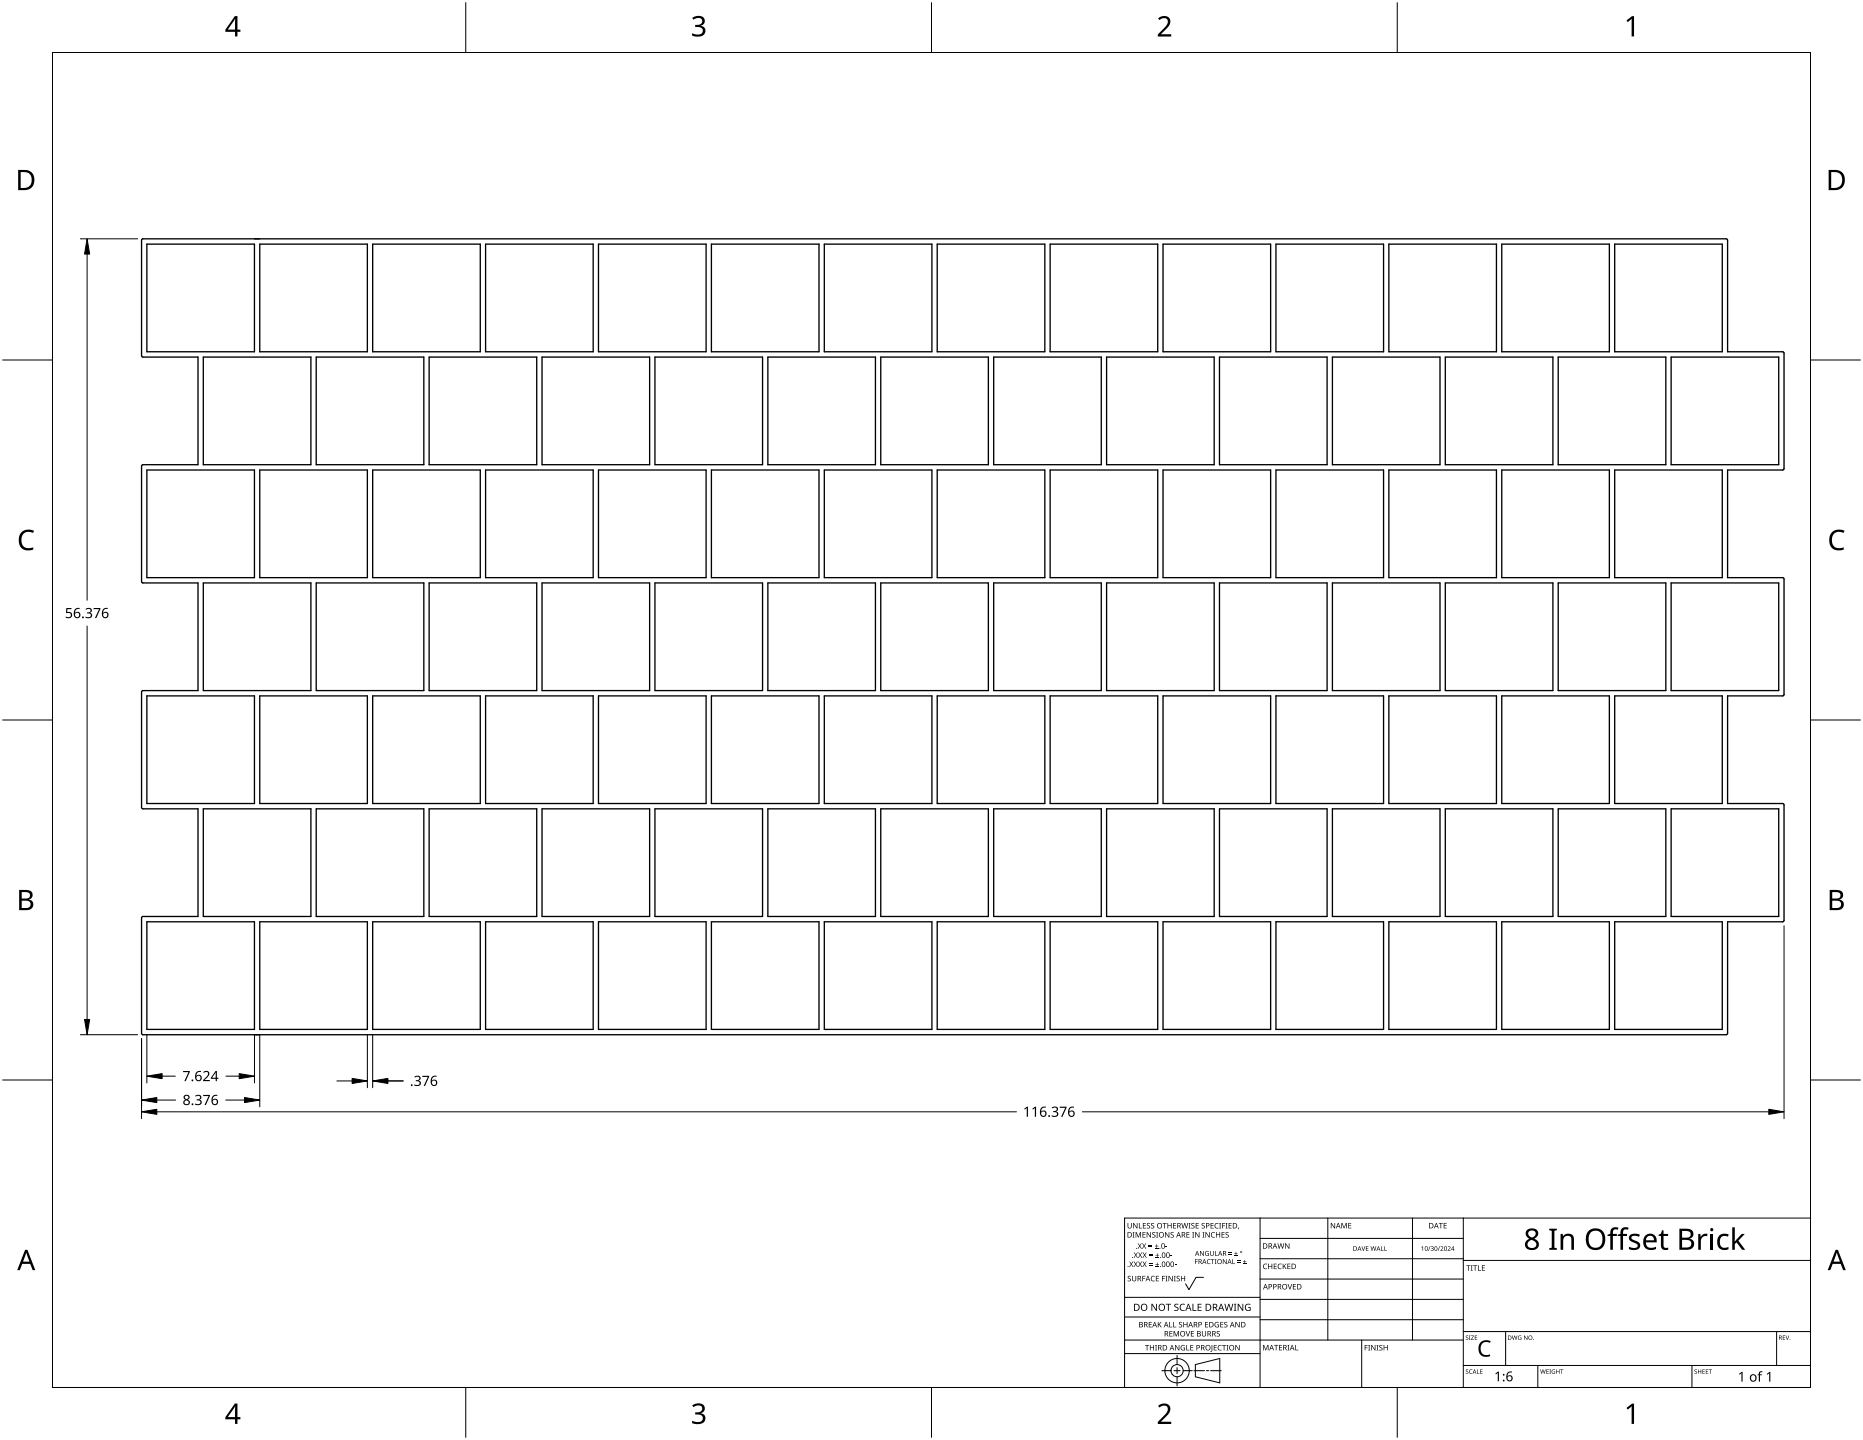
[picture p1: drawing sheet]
<svg xmlns="http://www.w3.org/2000/svg" width="559mm" height="432mm" viewBox="0 0 559 432" stroke-linecap="round" stroke-linejoin="round" font-family="sans-serif">
<g fill="none" stroke="#000" stroke-width=".4">
<path d="M42.5 71.8l.4-.2 475.1 .1 .2 .3v33.5h16.5l.4 .4v34.8l-.4 .2h-16.5v32.3h16.5l.4 .4v34.9l-.4 .2h-16.5v32.2h16.5l.4 .5v34.8l-.4 .2h-16.5v33.5l-.4 .4-475.1-.1-.2-.3v-34.7l.4-.4h16.5v-32.3h-16.5l-.4-.2v-34.8l.4-.4h16.5v-32.3h-16.5l-.4-.2v-34.8l.4-.5h16.5v-32.2h-16.5l-.4-.2zM44 73.2h32.3v32.3h-32.3zM77.9 73.2h32.3v32.3h-32.3zM111.8 73.2h32.3v32.3h-32.3zM145.6 73.2h32.3v32.3h-32.3zM179.5 73.2h32.3v32.3h-32.3zM213.4 73.2h32.3v32.3h-32.3zM247.2 73.2h32.3v32.3h-32.3zM281.1 73.2h32.3v32.3h-32.3zM315 73.2h32.3v32.3h-32.3zM348.8 73.2h32.3v32.3h-32.3zM382.7 73.2h32.3v32.3h-32.3z"/>
<path d="M416.6 73.2h32.3v32.3h-32.3zM450.4 73.2h32.3v32.3h-32.3zM484.3 73.2h32.3v32.3h-32.3zM61 107.1h32.3v32.2h-32.3zM94.8 107.1h32.3v32.2h-32.3zM128.7 107.1h32.3v32.2h-32.3zM162.6 107.1h32.3v32.2h-32.3zM196.4 107.1h32.3v32.2h-32.3zM230.3 107.1h32.3v32.2h-32.3zM264.2 107.1h32.3v32.2h-32.3zM298 107.1h32.3v32.2h-32.3zM331.9 107.1h32.3v32.2h-32.3z"/>
<path d="M365.8 107.1h32.3v32.2h-32.3zM399.6 107.1h32.3v32.2h-32.3zM433.5 107.1h32.3v32.2h-32.3zM467.4 107.1h32.3v32.2h-32.3zM501.2 107.1h32.3v32.2h-32.3zM44 140.9h32.3v32.3h-32.3zM77.9 140.9h32.3v32.3h-32.3zM111.8 140.9h32.3v32.3h-32.3zM145.6 140.9h32.3v32.3h-32.3zM179.5 140.9h32.3v32.3h-32.3zM213.4 140.9h32.3v32.3h-32.3zM247.2 140.9h32.3v32.3h-32.3z"/>
<path d="M281.1 140.9h32.3v32.3h-32.3zM315 140.9h32.3v32.3h-32.3zM348.8 140.9h32.3v32.3h-32.3zM382.7 140.9h32.3v32.3h-32.3zM416.6 140.9h32.3v32.3h-32.3zM450.4 140.9h32.3v32.3h-32.3zM484.3 140.9h32.3v32.3h-32.3zM61 174.8h32.3v32.3h-32.3zM94.8 174.8h32.3v32.3h-32.3zM128.7 174.8h32.3v32.3h-32.3zM162.6 174.8h32.3v32.3h-32.3zM196.4 174.8h32.3v32.3h-32.3z"/>
<path d="M230.3 174.8h32.3v32.3h-32.3zM264.2 174.8h32.3v32.3h-32.3zM298 174.8h32.3v32.3h-32.3zM331.9 174.8h32.3v32.3h-32.3zM365.8 174.8h32.3v32.3h-32.3zM399.6 174.8h32.3v32.3h-32.3zM433.5 174.8h32.3v32.3h-32.3zM467.4 174.8h32.3v32.3h-32.3zM501.2 174.8h32.3v32.3h-32.3zM44 208.7h32.3v32.2h-32.3zM77.9 208.7h32.3v32.2h-32.3zM111.8 208.7h32.3v32.2h-32.3z"/>
<path d="M145.6 208.7h32.3v32.2h-32.3zM179.5 208.7h32.3v32.2h-32.3zM213.4 208.7h32.3v32.2h-32.3zM247.2 208.7h32.3v32.2h-32.3zM281.1 208.7h32.3v32.2h-32.3zM315 208.7h32.3v32.2h-32.3zM348.8 208.7h32.3v32.2h-32.3zM382.7 208.7h32.3v32.2h-32.3zM416.6 208.7h32.3v32.2h-32.3zM450.4 208.7h32.3v32.2h-32.3zM484.3 208.7h32.3v32.2h-32.3zM61 242.5h32.3v32.3h-32.3z"/>
<path d="M94.8 242.5h32.3v32.3h-32.3zM128.7 242.5h32.3v32.3h-32.3zM162.6 242.5h32.3v32.3h-32.3zM196.4 242.5h32.3v32.3h-32.3zM230.3 242.5h32.3v32.3h-32.3zM264.2 242.5h32.3v32.3h-32.3zM298 242.5h32.3v32.3h-32.3zM331.9 242.5h32.3v32.3h-32.3zM365.8 242.5h32.3v32.3h-32.3zM399.6 242.5h32.3v32.3h-32.3zM433.5 242.5h32.3v32.3h-32.3zM467.4 242.5h32.3v32.3h-32.3z"/>
<path d="M501.2 242.5h32.3v32.3h-32.3zM44 276.4h32.3v32.3h-32.3zM77.9 276.4h32.3v32.3h-32.3zM111.8 276.4h32.3v32.3h-32.3zM145.6 276.4h32.3v32.3h-32.3zM179.5 276.4h32.3v32.3h-32.3zM213.4 276.4h32.3v32.3h-32.3zM247.2 276.4h32.3v32.3h-32.3zM281.1 276.4h32.3v32.3h-32.3zM315 276.4h32.3v32.3h-32.3zM348.8 276.4h32.3v32.3h-32.3zM382.7 276.4h32.3v32.3h-32.3z"/>
<path d="M416.6 276.4h32.3v32.3h-32.3zM450.4 276.4h32.3v32.3h-32.3zM484.3 276.4h32.3v32.3h-32.3z"/>
</g>
<path d="M15.7 15.7h527.4v400.4h-527.4z" fill="none" stroke="#000" stroke-width=".3"/>
<path d="M139.7 .8v14.9M279.4 .8v14.9M419.1 .8v14.9M.8 108h14.9M543.1 108h14.9M.8 215.9h14.9M543.1 215.9h14.9M.8 323.9h14.9M543.1 323.9h14.9M139.7 416.1v14.9M279.4 416.1v14.9M419.1 416.1v14.9" fill="none" stroke="#000" stroke-width=".3"/>
<g fill="#000">
<path d="M207.6 5.4a2.36 2.36 0 0 1 3.8 .5 1.49 1.49 0 0 1-1.3 1.8 1.62 1.62 0 0 1 1.5 1.8 1.62 1.62 0 0 1-1.8 1.5l-2.2-.3v-.7a2.16 2.16 0 0 0 3.2-.5 1.23 1.23 0 0 0-1.7-1.4h-.6v-.6a1.55 1.55 0 0 0 2.1-1.2 1.51 1.51 0 0 0-2.6-.4zM347.4 5.5a2.07 2.07 0 0 1 2.1-.8 2.07 2.07 0 0 1 1.6 1.7 4 4 0 0 1-1.6 2.6l-1.3 1.3h3.1v.7h-4v-.7l1.6-1.6a2.6 2.6 0 0 0 1.2-2.8 1.64 1.64 0 0 0-2.3 .1zM487.9 6.1l1.6-1.2h.6v6h-.7v-5.3l-1.1 1zM6.4 159.7a3.4 3.4 0 0 1 3.8-.5l-.3 .6a2.3 2.3 0 0 0-2.7 .1 2.3 2.3 0 0 0-.7 2.6 2.15 2.15 0 0 0 3.1 1.7l.4-.1v.7a3 3 0 0 1-3.5-.4 3 3 0 0 1-.8-3.4zM549.4 159.7a3.4 3.4 0 0 1 3.9-.5l-.3 .6a2.3 2.3 0 0 0-2.7 .1 2.3 2.3 0 0 0-.8 2.6 2.15 2.15 0 0 0 3.1 1.7l.4-.1v.7a3 3 0 0 1-3.4-.4 3 3 0 0 1-.8-3.4zM207.6 421.4a2.36 2.36 0 0 1 3.8 .6 1.49 1.49 0 0 1-1.3 1.8 1.62 1.62 0 0 1 1.5 1.8 1.62 1.62 0 0 1-1.8 1.4l-2.2-.3v-.7a2.16 2.16 0 0 0 3.2-.5 1.23 1.23 0 0 0-1.7-1.4h-.6v-.6a1.55 1.55 0 0 0 2.1-1.1 1.51 1.51 0 0 0-2.6-.5zM347.4 421.6a2.07 2.07 0 0 1 2.1-.8 2.07 2.07 0 0 1 1.6 1.7 4 4 0 0 1-1.6 2.5l-1.3 1.3h3.1v.7h-4v-.6l1.6-1.6a2.6 2.6 0 0 0 1.2-2.9 1.64 1.64 0 0 0-2.3 .2zM487.9 422.2l1.6-1.3h.6v6.1h-.7v-5.3l-1.1 1z"/>
<path d="M70.4 4.8h.8v4.1h.9v.6h-.9v1.4h-.7v-1.4h-2.9v-.6zM70.5 5.6l-2.2 3.3h2.2z"/>
<path d="M5.4 51h1.9a3 3 0 0 1 3 3.1 3 3 0 0 1-3.2 2.9h-1.7zM6.2 51.6v4.8h.8a2.39 2.39 0 0 0 2.5-2.2 2.39 2.39 0 0 0-2-2.6z"/>
<path d="M548.5 51h1.9a3 3 0 0 1 3 3.1 3 3 0 0 1-3.2 2.9h-1.7zM549.3 51.6v4.8h.8a2.39 2.39 0 0 0 2.4-2.2 2.39 2.39 0 0 0-2-2.6z"/>
<path d="M5.8 266.9h1.7a1.71 1.71 0 0 1 2.3 1.7 1.39 1.39 0 0 1-1.2 1.1 1.64 1.64 0 0 1 1.4 2 1.64 1.64 0 0 1-2.1 1.2h-2.1zM6.5 270.1v2.2h1.2a1.15 1.15 0 0 0 1.5-1.2 1.15 1.15 0 0 0-1.5-1zM6.5 267.5v1.9h1.1a1.04 1.04 0 0 0 1.4-1 1.04 1.04 0 0 0-1.5-.9z"/>
<path d="M548.8 266.9h1.7a1.71 1.71 0 0 1 2.3 1.7 1.39 1.39 0 0 1-1.1 1.1 1.64 1.64 0 0 1 1.3 2 1.64 1.64 0 0 1-2.1 1.2h-2.1zM549.6 270.1v2.2h1.2a1.15 1.15 0 0 0 1.4-1.2 1.15 1.15 0 0 0-1.5-1zM549.6 267.5v1.9h1.1a1.04 1.04 0 0 0 1.3-1 1.04 1.04 0 0 0-1.4-.9z"/>
<path d="M7.5 374.8h.7l2.4 6.1h-.8l-.7-1.9h-2.4l-.8 1.9h-.7zM7.9 375.6l-1 2.7h1.9z"/>
<path d="M550.6 374.8h.7l2.3 6.1h-.8l-.7-1.9h-2.4l-.7 1.9h-.8zM550.9 375.6l-.9 2.7h1.9z"/>
<path d="M70.4 420.9h.8v4h.9v.7h-.9v1.4h-.7v-1.4h-2.9v-.6zM70.5 421.7l-2.2 3.2h2.2z"/>
</g>
<g fill="none" stroke="#000" stroke-width=".3">
<path d="M378 365.3v50.8h-40.7v-50.8h205.8M378 371.3h60.9M378 377.4h60.9M398.3 365.3v36.5M423.7 365.3v36.5M438.9 365.3v50.8M438.9 378h104.2M337.3 394.9h40.7M337.3 389h40.7M361 383h-2.3l-2.1 3.7-1-1.7M378 383.5h60.9M378 389.6h60.9"/>
<path d="M378 395.7h60.9M438.9 399.3h104.2M451.6 399.3v10.1M532.9 399.3v10.1M337.3 405.9h40.7M337.3 401.8h101.6M348.5 411h2.7M352.1 411h1.9M353.1 406.4v2.8M353.1 410.1v1.8M353.1 412.8v2.8M354.9 411h2.7"/>
<path d="M358.1 411h3.2M358.5 409.2l7.4-1.8v7.3l-7.4-1.9zM361.8 411h.8M363.1 411h3.2M408.4 401.8v14.3M438.9 409.4h104.2M461.3 409.4v6.7M507.5 409.4v6.7"/>
<circle cx="353.1" cy="411" r="1.83"/>
<circle cx="353.1" cy="411" r="3.7"/>
</g>
<g fill="#000">
<path d="M338.2 366.7h.2v1.1a.42 .42 0 0 0 .4 .4 .42 .42 0 0 0 .5-.4v-1.1h.2v1.1a.62 .62 0 0 1-.7 .6 .62 .62 0 0 1-.6-.6zM338.7 378.3h.2l.4 .6 .4-.6h.2l-.5 .8 .6 .8h-.2l-.5-.7-.4 .7h-.2l.5-.8zM339.7 369.5h.6l-.2 .1v1.3l.2 .2h-.6l.2-.2v-1.3zM339.9 366.7h.2l.9 1.4v-1.4h.2v1.7h-.3l-.8-1.4v1.4h-.2zM340 378.3h.3l.4 .6 .4-.6h.2l-.5 .8 .5 .8h-.2l-.4-.7-.5 .7h-.2l.5-.8zM340 375.6h.3l.4 .6 .4-.6h.2l-.5 .7 .5 .9h-.2l-.4-.7-.5 .7h-.2l.6-.9zM340.6 369.5h.3l.5 1.3 .5-1.3h.3v1.6h-.2l.1-1.4-.8 1.4-.5-1.4v1.4h-.2zM341.6 366.7h.2v1.5h.7v.2h-.9zM341.2 372.8h.3l.3 .7 .4-.7h.3l-.5 .8 .5 .9h-.2l-.5-.7-.4 .7h-.2l.5-.9zM341.4 378.3h.2l.4 .6 .4-.6h.2l-.5 .8 .5 .8h-.2l-.4-.7-.5 .7h-.2l.6-.8zM341.4 375.6h.2l.4 .6 .4-.6h.2l-.5 .7 .6 .9h-.3l-.4-.7-.4 .7h-.3l.6-.9zM342.7 369.5h.9v.1h-.7v.6h.7v.1h-.7v.6h.7v.2h-.9z"/>
<path d="M342.8 366.7h.9v.2h-.7v.5h.7v.2h-.7v.6h.7v.2h-.9zM342.6 372.8h.2l.4 .7 .4-.7h.2l-.5 .8 .5 .9h-.2l-.4-.7-.5 .7h-.2l.6-.9zM342.7 378.3h.2l.4 .6 .4-.6h.2l-.5 .8 .6 .8h-.3l-.4-.7-.4 .7h-.2l.5-.8zM342.7 375.6h.2l.4 .6 .4-.6h.2l-.5 .7 .6 .9h-.3l-.4-.7-.4 .7h-.2l.5-.9zM344.6 373.8h1v.2h-1zM344.6 373.4h1v.1h-1zM344.7 379.3h1v.1h-1zM344.7 378.8h1v.2h-1zM344.7 376.5h1v.2h-1zM344.7 376.1h1v.1h-1zM344.1 366.9l.5-.2 .3 .1v.2a.38 .38 0 0 0-.5-.2 .38 .38 0 0 0-.2 .5 .38 .38 0 0 0 .5 .2 .53 .53 0 0 1 .2 .8 .53 .53 0 0 1-.9 0l.1-.2a.41 .41 0 0 0 .5 .1 .41 .41 0 0 0 .1-.5 .41 .41 0 0 0-.5-.2zM343.9 369.5h.3l.8 1.3v-1.3h.2v1.6h-.2l-.9-1.4v1.4h-.2z"/>
<path d="M345.3 366.9l.6-.2 .3 .1-.1 .2a.38 .38 0 0 0-.5-.2 .38 .38 0 0 0-.1 .5 .38 .38 0 0 0 .4 .2 .53 .53 0 0 1 .2 .8 .53 .53 0 0 1-.8 0v-.2a.41 .41 0 0 0 .6 .1 .41 .41 0 0 0 .1-.5 .41 .41 0 0 0-.6-.2zM346.4 374.3h1.1v.2h-1.1zM346.6 379.8h1v.1h-1zM346.6 377h1v.2h-1zM345.7 369.6l.5-.1h.4l-.1 .2a.38 .38 0 0 0-.5-.1 .38 .38 0 0 0-.2 .5 .38 .38 0 0 0 .5 .2 .53 .53 0 0 1 .2 .7 .53 .53 0 0 1-.8 .1v-.2a.41 .41 0 0 0 .5 .1 .41 .41 0 0 0 .1-.6 .41 .41 0 0 0-.5-.2zM346.9 373.1h.1v.5h.5v.1h-.5v.5h-.1v-.5h-.5v-.1h.5zM347 378.6h.2v.4h.4v.2h-.4v.5h-.2v-.5h-.4v-.2h.4zM347 375.8h.2v.5h.4v.2h-.4v.4h-.2v-.4h-.4v-.2h.4zM346.8 369.5h.6l-.2 .1v1.3l.2 .2h-.6l.2-.2v-1.3zM348.7 366.7h1.2v.2h-.5v1.5h-.2v-1.5h-.5zM349.6 373.8h.6v.1h-.6zM349.5 369.5h.2l.9 1.3-.1-1.3h.2v1.6h-.2l-.9-1.4v1.4h-.1z"/>
<path d="M351.1 376.5h.5v.2h-.5zM350.2 366.7h.2v.7h.8v-.7h.2v1.7h-.2v-.8h-.8v.8h-.2zM351.2 369.6l.5-.1h.4l-.1 .2a.38 .38 0 0 0-.5-.1 .38 .38 0 0 0-.2 .5 .38 .38 0 0 0 .5 .2 .53 .53 0 0 1 .2 .7 .53 .53 0 0 1-.8 .1v-.2a.41 .41 0 0 0 .5 .1 .41 .41 0 0 0 .1-.6 .41 .41 0 0 0-.5-.2zM352.3 379.2h.6v.2h-.6zM351.9 366.7h.9v.2h-.7v.5h.6v.2h-.6v.6h.7v.2h-.9zM354.3 366.7h.2l.4 1.4 .3-1.4h.3l.3 1.4 .4-1.4h.2l-.4 1.7h-.3l-.3-1.4-.4 1.4h-.2zM355.9 369.5h.9v.1h-.7v.6h.6v.1h-.6v.6h.7v.2h-.9zM356.5 366.7h.6l-.2 .2v1.3l.2 .2h-.6l.2-.2v-1.3zM357.6 369.5h.6l-.2 .1v1.3l.2 .2h-.6l.2-.2v-1.3zM357.4 366.9l.6-.2 .3 .1-.1 .2a.38 .38 0 0 0-.5-.2 .38 .38 0 0 0-.1 .5 .38 .38 0 0 0 .4 .2 .53 .53 0 0 1 .2 .8 .53 .53 0 0 1-.8 0v-.2a.41 .41 0 0 0 .6 .1 .41 .41 0 0 0 .1-.5 .41 .41 0 0 0-.6-.2zM358.4 377.6h.9v.1h-.7v.6h.6v.1h-.6v.6h-.2zM358.7 366.7h.9v.2h-.7v.5h.6v.2h-.6v.6h.7v.2h-.9z"/>
<path d="M358.5 369.5h.2l.9 1.3v-1.3h.2v1.6h-.3l-.8-1.4v1.4h-.2zM359.9 375.1h.3l.7 1.2v-1.2h.2v1.5h-.2l-.8-1.2v1.2h-.2zM360.7 369.5h.6l-.2 .1v1.3l.2 .2h-.6l.2-.2v-1.3zM360.5 366.9l.6-.2 .3 .1-.1 .2a.38 .38 0 0 0-.5-.2 .38 .38 0 0 0-.1 .5 .38 .38 0 0 0 .4 .2 .53 .53 0 0 1 .2 .8 .53 .53 0 0 1-.8 0v-.2a.41 .41 0 0 0 .6 .1 .41 .41 0 0 0 .1-.5 .41 .41 0 0 0-.6-.2zM361.6 375.3l.6-.2 .4 .1-.2 .1a.6 .6 0 0 0-.8 .6 .6 .6 0 0 0 .8 .5v-.4l-.3-.2h.5v.7a.8 .8 0 0 1-1-.1 .8 .8 0 0 1 0-1.1zM362.2 377.8l.5-.2h.4l-.1 .2a.58 .58 0 0 0-.8 .5 .58 .58 0 0 0 .9 .5 .69 .69 0 0 1-1-.1 .69 .69 0 0 1 .1-.9zM361.6 369.5h.2l.9 1.3v-1.3h.2v1.6h-.3l-.8-1.4v1.4h-.2zM363.2 377.6h1.1v.1h-.5v1.3h-.2v-1.3h-.4zM363.4 369.7l.6-.3 .4 .1v.2a.65 .65 0 0 0-1 .6 .65 .65 0 0 0 1 .6 .77 .77 0 0 1-1.1-.1 .77 .77 0 0 1 .1-1.1zM363.1 366.7h.9v.2h-.7v.5h.7v.2h-.7v.6h.7v.2h-.9zM363 375.1h.1v1a.38 .38 0 0 0 .4 .3 .38 .38 0 0 0 .4-.3v-1h.2v1a.56 .56 0 0 1-.6 .5 .56 .56 0 0 1-.5-.5zM364.5 375.1h.2v1.3h.6v.2h-.8z"/>
<path d="M364.4 377.6h.5l-.2 .1v1.2l.2 .1h-.5l.2-.1v-1.2zM364.5 366.9l.6-.2 .4 .1-.1 .2a.65 .65 0 0 0-.9 .6 .65 .65 0 0 0 1 .5 .77 .77 0 0 1-1.1-.1 .77 .77 0 0 1 .1-1.1zM364.7 369.5h.2v.7h.9v-.7h.2v1.6h-.2v-.8h-.9v.8h-.2zM365.7 366.7h.6l-.2 .2v1.3l.2 .2h-.6l.2-.2v-1.3zM366.6 366.7h.9v.2h-.7v.6h.6v.2h-.6v.7h-.2zM366.4 369.5h.9v.1h-.7v.6h.7v.1h-.7v.6h.7v.2h-.9zM366.8 377.6h.2l.8 1.2v-1.2h.1v1.4h-.2l-.7-1.2v1.2h-.2zM367.6 366.7h.6l-.2 .2v1.3l.2 .2h-.6l.2-.2v-1.3zM368.6 376l.9 .1zM368.6 375.6l.9 .1zM367.7 369.6l.5-.1h.3v.2a.38 .38 0 0 0-.5-.1 .38 .38 0 0 0-.2 .5 .38 .38 0 0 0 .5 .2 .53 .53 0 0 1 .2 .7 .53 .53 0 0 1-.8 .1v-.2a.41 .41 0 0 0 .5 .1 .41 .41 0 0 0 .1-.6 .41 .41 0 0 0-.5-.2zM368.5 366.7h.9v.2h-.7v.5h.7v.2h-.7v.6h.7v.2h-.9z"/>
<path d="M369.6 377.6h.2v1.3h.7v.1h-.9zM370.2 376.4l1 .2zM370.6 375.4l.2 .4h.4l-.4 .1v.4l-.2-.4h-.4l.4-.1zM371.2 378.4l.9 .2zM371.2 378l.9 .2zM371.4 368.1h.3l-.4 .6zM372.8 378.9l1 .1zM373.3 377.8l.1 .4h.4l-.4 .2v.4l-.1-.4h-.5l.5-.2zM379.1 379.1l.5-.2 .5 .1-.1 .2a.65 .65 0 0 0-.9 .6 .65 .65 0 0 0 .9 .5 .77 .77 0 0 1-1.1-.1 .77 .77 0 0 1 .2-1.1zM383.4 379.1l.6-.2 .5 .1-.1 .2a.65 .65 0 0 0-1 .6 .65 .65 0 0 0 1 .5 .77 .77 0 0 1-1.1-.1 .77 .77 0 0 1 .1-1.1zM383.2 372.8h.2l.3 1.4 .4-1.4h.2l.4 1.4 .3-1.4h.2l-.4 1.6h-.2l-.4-1.3-.4 1.3h-.2zM385.5 372.8h.2l.9 1.4v-1.4h.2v1.6h-.3l-.9-1.3 .1 1.3h-.2z"/>
<path d="M399.2 366.7h.2l.9 1.4v-1.4h.2v1.6h-.3l-.8-1.3v1.3h-.2zM402.3 366.7h.4l.5 1.3 .5-1.3h.3v1.6h-.2v-1.4l-.7 1.4-.6-1.4v1.4h-.2zM404.4 366.7h.9v.2h-.7v.5h.7v.2h-.7v.6h.7v.1h-.9zM408.4 373.7h.1l.4 1.2 .4-1.2h.2l-.5 1.4h-.1zM409.7 373.7h.8l-.6 .2v.4h.5l-.5 .1v.5l.6 .2h-.8zM411.1 373.7h.2l.2 1.2 .4-1.2h.1l.4 1.2 .2-1.2h.2l-.3 1.4h-.2l-.4-1.2-.3 1.2h-.1zM414.2 373.7h.2v1.2l.6 .2h-.8zM415.2 373.7h.2v1.2l.6 .2h-.8zM426.3 374l.5-.3v1.4h-.1v-1.2zM428.9 373.7h.1l-.6 1.4zM429.1 373.8a.42 .42 0 0 1 .7-.1 .42 .42 0 0 1-.1 .7 .44 .44 0 0 1 .2 .6 .44 .44 0 0 1-.7 .1l-.1-.2a.35 .35 0 0 0 .6 .1 .35 .35 0 0 0 0-.5l-.4-.2a.3 .3 0 0 0 .5-.1 .3 .3 0 0 0-.2-.4 .3 .3 0 0 0-.4 .2zM431.8 373.7h.1l-.7 1.4z"/>
<path d="M431.6 366.7h1.2v.2h-.5v1.4h-.2v-1.4h-.5zM432 373.9a.49 .49 0 0 1 .8 0 .49 .49 0 0 1-.3 .7l-.3 .3 .7 .2h-.9l.4-.5a.37 .37 0 0 0 .4-.5 .37 .37 0 0 0-.7-.1zM433 366.7h.9v.2h-.7v.5h.7v.2h-.7v.6h.7v.1h-.9zM434.2 373.9a.49 .49 0 0 1 .8 0 .49 .49 0 0 1-.3 .7l-.3 .3 .7 .2h-.9l.4-.5a.37 .37 0 0 0 .3-.5 .37 .37 0 0 0-.6-.1zM338.3 382.7l.6-.1 .3 .1-.1 .1a.38 .38 0 0 0-.5-.1 .38 .38 0 0 0-.1 .5 .38 .38 0 0 0 .5 .2 .53 .53 0 0 1 .1 .8 .53 .53 0 0 1-.8 0v-.2a.41 .41 0 0 0 .6 .1 .41 .41 0 0 0 .1-.6 .41 .41 0 0 0-.5-.1zM339.6 382.6h.2v1a.42 .42 0 0 0 .4 .5 .42 .42 0 0 0 .4-.5v-1h.2v1a.62 .62 0 0 1-.6 .6 .62 .62 0 0 1-.6-.6zM342.6 382.6h.9v.2h-.7v.5h.7v.2h-.7v.7h-.2zM344.6 396.4h.9v.2h-.7v.5h.6v.2h-.6v.5h.7v.2h-.9zM345.4 382.8l.6-.2 .4 .1-.1 .1a.65 .65 0 0 0-.9 .6 .65 .65 0 0 0 .9 .6 .77 .77 0 0 1-1.1-.1 .77 .77 0 0 1 .2-1.1zM345.4 391h.3l1.1 1.7v-1.7h.2v2.1h-.3l-1.1-1.8v1.8h-.2zM346.7 382.6h.9v.2h-.7v.5h.7v.1h-.7v.6h.7v.2h-.9zM347.3 396.4h.2v.8l.7-.8h.2l-.6 .7 .7 .9h-.3l-.5-.7-.2 .7h-.2z"/>
<path d="M348.5 382.6h1v.2h-.8v.5h.7v.2h-.7v.7h-.2zM349.6 382.6h.6l-.2 .2v1.2l.2 .2h-.6l.2-.2v-1.2zM349.7 391h1.5v.2h-.6v1.9h-.3v-1.9h-.6zM350.7 396.4h.2v1.4h.7v.2h-.9zM350.5 382.6h.2l.9 1.3v-1.3h.2v1.6h-.3l-.8-1.3v1.3h-.2zM351.9 396.4h.2v1.4h.7v.2h-.9zM352.1 382.6h.6l-.2 .2v1.2l.2 .2h-.6l.2-.2v-1.2zM352.3 391.2l.4-.3 .8 .1-.3 .2a.44 .44 0 0 0-.7 .2 .44 .44 0 0 0 .5 .5 .66 .66 0 0 1 .4 1 .66 .66 0 0 1-1 .2l-.2-.1v-.3l.3 .1a.47 .47 0 0 0 .7-.2 .47 .47 0 0 0-.6-.6l-.4-.3zM353 382.7l.5-.1 .4 .1-.1 .1a.38 .38 0 0 0-.5-.1 .38 .38 0 0 0-.2 .5 .38 .38 0 0 0 .5 .2 .53 .53 0 0 1 .2 .8 .53 .53 0 0 1-.8 0v-.2a.41 .41 0 0 0 .5 .1 .41 .41 0 0 0 .2-.6 .41 .41 0 0 0-.6-.1zM353.7 396.6l.5-.2 .4 .1-.1 .1a.38 .38 0 0 0-.5-.1 .38 .38 0 0 0-.2 .5 .38 .38 0 0 0 .5 .2 .53 .53 0 0 1 .2 .8 .53 .53 0 0 1-.8 0v-.2a.41 .41 0 0 0 .5 .1 .41 .41 0 0 0 .2-.6 .41 .41 0 0 0-.6-.1zM354.1 391.2l.7-.3 .6 .2-.1 .2a.84 .84 0 0 0-1.2 .7 .84 .84 0 0 0 1.2 .8v.2a1.1 1.1 0 0 1-1.3-.3 1.1 1.1 0 0 1 .1-1.5zM354.2 382.6h.2v.7h.9v-.7h.2v1.6h-.2v-.7h-.9v.7h-.2z"/>
<path d="M355.6 399.1h.2l.5 1.4 .5-1.4h.2l-.6 1.7h-.2zM354.9 396.4h.2v.7h.9v-.7h.2v1.6h-.2v-.7h-.9v.7h-.2zM357.7 391h.2v1.8h1v.3h-1.2zM359.2 391h1.2v.2h-.9v.7h.9v.2h-.9v.7h.9v.3h-1.2zM360.5 399.1h.2v1.1a.42 .42 0 0 0 .4 .4 .42 .42 0 0 0 .5-.4v-1.1h.2v1.1a.62 .62 0 0 1-.7 .6 .62 .62 0 0 1-.6-.6zM361.4 396.4h.9v.2h-.7v.5h.7v.2h-.7v.5h.7v.2h-.9zM364.5 396.6l.7-.2 .4 .1-.1 .2a.67 .67 0 0 0-1 .5 .67 .67 0 0 0 .9 .6v-.4h-.3v-.2h.5v.8a.88 .88 0 0 1-1.2-.2 .88 .88 0 0 1 .1-1.2zM366 396.4h.9v.2h-.7v.5h.7v.2h-.7v.5h.7v.2h-.9zM367.3 396.6l.5-.2 .3 .1v.1a.38 .38 0 0 0-.5-.1 .38 .38 0 0 0-.2 .5 .38 .38 0 0 0 .5 .2 .53 .53 0 0 1 .2 .8 .53 .53 0 0 1-.8 0v-.2a.41 .41 0 0 0 .5 .1 .41 .41 0 0 0 .1-.6 .41 .41 0 0 0-.5-.1zM367.3 391h.2l.5 1.7 .4-1.7h.3l.5 1.7 .4-1.7h.3l-.5 2.1h-.3l-.5-1.8-.5 1.8h-.3zM370.1 391h.7l-.2 .2v1.7l.2 .2h-.7l.2-.2v-1.7zM370.6 396.4h.2l.9 1.3-.1-1.3h.2v1.6h-.2l-.9-1.3v1.3h-.1z"/>
<path d="M371.2 391h.4l1.1 1.7v-1.7h.2v2.1h-.3l-1.1-1.8v1.8h-.3zM373.7 391.2l.9-.3 .5 .2-.1 .2a.87 .87 0 0 0-1.3 .6 .87 .87 0 0 0 1.2 .9v-.6h-.5v-.2h.7v1a1.15 1.15 0 0 1-1.5-.2 1.15 1.15 0 0 1 .1-1.6zM380.4 378.9h.2v.7h.8v-.7h.2v1.6h-.2v-.7h-.8v.7h-.2zM382.1 378.9h.9v.2h-.7v.5h.6v.2h-.6v.6h.7v.1h-.9zM384.7 378.9h.3v.8l.7-.8h.2l-.6 .7 .6 .9h-.2l-.6-.7-.1 .7h-.3zM386.2 385h.2l.5 1.4 .5-1.4h.2l-.6 1.6h-.2zM386.2 378.9h.9v.2h-.7v.5h.6v.2h-.6v.6h.7v.1h-.9zM387.8 385h.9v.2h-.7v.5h.7v.2h-.7v.6h.7v.1h-.9zM439.8 379.4h1.2v.2h-.5v1.4h-.2v-1.4h-.5zM441.1 379.4h.6l-.2 .2v1.3l.2 .1h-.6l.2-.1v-1.3zM441.8 379.4h1.3v.2h-.5v1.4h-.2v-1.4h-.6zM443.3 379.4h.2v1.5h.7v.1h-.9z"/>
<path d="M444.5 379.4h.9v.2h-.7v.5h.7v.2h-.7v.6h.7v.1h-.9zM343.5 403.3h1.2v.2h-.5v1.4h-.2v-1.4h-.5zM344.9 403.3h.2v.7h.8v-.7h.3v1.6h-.3v-.7h-.8v.7h-.2zM346.5 403.3h.5l-.1 .2v1.3l.1 .1h-.5l.2-.1v-1.3zM350.8 399.1h.9v.2h-.7v.5h.6v.2h-.6v.6h.7v.2h-.9zM352 399.1h.3l.5 1.4 .5-1.4h.3v1.7h-.2v-1.5l-.7 1.5-.5-1.5v1.5h-.2zM352.5 403.3h.2l.9 1.4v-1.4h.2v1.6h-.3l-.9-1.3 .1 1.3h-.2zM354.3 403.5l.8-.2 .3 .1v.2a.67 .67 0 0 0-1.1 .5 .67 .67 0 0 0 .9 .6v-.4h-.3v-.2h.6v.8a.88 .88 0 0 1-1.2-.2 .88 .88 0 0 1 0-1.2zM355.8 403.3h.2v1.5h.8v.1h-1zM357 403.3h.9v.2h-.7v.5h.7v.2h-.7v.6h.7v.1h-.9zM357.2 399.1h.9v.2h-.7v.5h.7v.2h-.7v.6h.7v.2h-.9zM363.4 403.3h.2v1.7l-.5 .4-.1-.2 .4-.2z"/>
<path d="M364.1 403.3h.9v.2h-.7v.5h.6v.2h-.6v.6h.7v.1h-.9zM365 399.3l.6-.2 .3 .1-.1 .2a.38 .38 0 0 0-.5-.2 .38 .38 0 0 0-.1 .5 .38 .38 0 0 0 .4 .2 .53 .53 0 0 1 .2 .8 .53 .53 0 0 1-.8 0v-.2a.41 .41 0 0 0 .6 .1 .41 .41 0 0 0 .1-.5 .41 .41 0 0 0-.5-.2zM365.4 403.5l.6-.2 .5 .1-.1 .2a.65 .65 0 0 0-1 .6 .65 .65 0 0 0 1 .5 .77 .77 0 0 1-1.1-.1 .77 .77 0 0 1 .1-1.1zM366.5 403.3h1.3v.2h-.5v1.4h-.2v-1.4h-.6zM367.9 403.3h.6l-.2 .2v1.3l.2 .1h-.6l.2-.1v-1.3zM370.5 403.3h.3l.8 1.4v-1.4h.2v1.6h-.2l-.9-1.3v1.3h-.2zM378.9 403.3h.3l.5 1.3 .5-1.3h.3v1.6h-.2v-1.4l-.7 1.4-.6-1.4v1.4h-.1zM382.2 403.3h1.2v.2h-.5v1.4h-.2v-1.4h-.5zM383.6 403.3h.9v.2h-.7v.5h.7v.2h-.7v.5h.7v.2h-.9zM386.2 403.3h.6l-.2 .2v1.3l.2 .1h-.6l.2-.1v-1.3zM388.5 403.3h.2v1.4h.7v.2h-.9zM409.3 403.3h.9v.2h-.7v.6h.7v.1h-.7v.7h-.2z"/>
<path d="M410.4 403.3h.6l-.2 .2v1.3l.2 .1h-.6l.2-.1v-1.3zM411.3 403.3h.2l.9 1.4v-1.4h.2v1.6h-.3l-.8-1.3v1.3h-.2zM412.9 403.3h.6l-.2 .2v1.3l.2 .1h-.6l.2-.1v-1.3zM413.8 403.5l.5-.2 .4 .1-.1 .2a.38 .38 0 0 0-.5-.2 .38 .38 0 0 0-.2 .5 .38 .38 0 0 0 .5 .2 .53 .53 0 0 1 .2 .8 .53 .53 0 0 1-.8 0v-.2a.41 .41 0 0 0 .5 .1 .41 .41 0 0 0 .1-.5 .41 .41 0 0 0-.5-.2zM415 403.3h.2v.7h.9v-.7h.2v1.6h-.2v-.7h-.9v.7h-.2zM439.7 400.6l.5-.1 .2 .2a.32 .32 0 0 0-.5-.1 .32 .32 0 0 0 0 .4 .32 .32 0 0 0 .4 .1 .41 .41 0 0 1 0 .7 .41 .41 0 0 1-.7-.2 .31 .31 0 0 0 .5 .1 .31 .31 0 0 0 0-.5l-.4-.2zM439.7 410.8l.5-.2 .2 .2a.32 .32 0 0 0-.5 0 .32 .32 0 0 0 0 .4 .32 .32 0 0 0 .4 .1 .41 .41 0 0 1 0 .6 .41 .41 0 0 1-.7-.2 .31 .31 0 0 0 .5 .2 .31 .31 0 0 0 0-.5l-.4-.3zM440.6 400.5h.5l-.2 .1 .2 1.2h-.5l.2-.2zM440.8 410.8l.5-.2 .3 .1v.1a.52 .52 0 0 0-.8 .5 .52 .52 0 0 0 .8 .5 .61 .61 0 0 1-.9-.1 .61 .61 0 0 1 .1-.9zM441.2 400.5h.9l-.7 1.1 .7 .2h-.9l.7-1.2zM443 410.6h.2v1.2l.6 .1h-.8zM442.4 400.5h.7l-.6 .1v.4h.6l-.6 .2v.4l.6 .2h-.7z"/>
<path d="M444 410.6h.7l-.6 .2v.4h.6l-.6 .1v.5l.6 .1h-.7zM444.1 402.5a2.71 2.71 0 0 1 3-.3l-.2 .5a1.9 1.9 0 0 0-2.3 .2 1.9 1.9 0 0 0-.4 2.3 1.85 1.85 0 0 0 2.7 .9v.6a2.46 2.46 0 0 1-2.9-.5 2.46 2.46 0 0 1-.4-2.9zM448.5 411.9l1.1-.6v2.9h-.4l.1-2.5-.6 .4zM453.5 400.5h.2l.2 1.1 .3-1.1h.2l.3 1.1 .3-1.1h.1l-.3 1.3h-.2l-.3-1.1-.3 1.1h-.2zM455.5 400.6l.8-.1-.2 .1a.53 .53 0 0 0-.7 .6 .53 .53 0 0 0 .8 .4v-.4l-.3-.1h.4v.6a.71 .71 0 0 1-.9-.1 .71 .71 0 0 1 .1-1zM457.1 400.5l.9 1.1v-1.1h.2v1.3l-.9-1.1-.2 1.1zM462 410.6h.2l.2 1.1 .3-1.1h.2l.3 1.1 .3-1.1h.1l-.3 1.3h-.2l-.3-1.1-.3 1.1h-.2zM463.8 410.6h.8l-.6 .2v.4h.5l-.5 .1v.5l.6 .1h-.8zM464.7 410.6h.5l-.1 .2 .1 1.1h-.5l.2-.1zM465.6 410.8l.8-.1-.2 .1a.53 .53 0 0 0-.6 .5 .53 .53 0 0 0 .7 .5v-.4l-.3-.2h.5v.7a.71 .71 0 0 1-1-.2 .71 .71 0 0 1 .1-.9zM466.8 410.6h.1v.6h.7v-.6h.2v1.3h-.2v-.6h-.7v.6h-.1zM468 410.6h.9l-.4 .2v1.1h-.1v-1.1z"/>
<path d="M508.3 410.8l.4-.2 .3 .2a.32 .32 0 0 0-.5 0 .32 .32 0 0 0-.1 .4 .32 .32 0 0 0 .5 .1 .41 .41 0 0 1-.1 .6 .41 .41 0 0 1-.6-.2 .31 .31 0 0 0 .5 .2 .31 .31 0 0 0 0-.5l-.4-.3zM509.3 410.6h.2v.6h.6v-.6h.2v1.3h-.2v-.6h-.6v.6h-.2zM510.6 410.6h.8l-.6 .2v.4h.5l-.5 .1v.5l.6 .1h-.8zM511.6 410.6h.8l-.6 .2v.4h.5l-.5 .1v.5l.6 .1h-.8zM512.5 410.6h1l-.4 .2v1.1h-.2v-1.1zM521.6 412l1.1-.6v2.9h-.4l.1-2.5-.6 .4zM527.7 411.4l1-.2-.1 .3h-.5l-.2 .2v.4h.6v.3h-.6v1.9h-.4v-1.9h-.3l.3-.3zM529.9 412l1.1-.6v2.9h-.3v-2.5l-.6 .4zM534.7 400.5h.8l-.6 .1v.4h.5l-.5 .2v.4l.6 .2h-.8zM535.6 400.5h.1l.4 1.1 .4-1.1h.2l-.5 1.3z"/>
<path d="M338.2 369.5h.5a.81 .81 0 0 1 .8 .8 .81 .81 0 0 1-.8 .8h-.5zM338.4 369.6v1.3h.2a.64 .64 0 0 0 .7-.6 .64 .64 0 0 0-.6-.7z"/>
<path d="M346.9 367.6a.85 .85 0 0 1 1.7 0 .85 .85 0 0 1-1.7 0zM347.3 367.6a.6 .6 0 0 0 1.2 0 .6 .6 0 0 0-1.2 0z"/>
<path d="M347.5 370.3a.81 .81 0 0 1 1.6 0 .81 .81 0 0 1-1.6 0zM347.8 370.3a.6 .6 0 0 0 1.2 0 .6 .6 0 0 0-1.2 0z"/>
<path d="M348.5 372.9h.1a.79 .79 0 0 1 .8 .7 .79 .79 0 0 1-.7 .9l-.4-.6zM348.7 373.1h-.1a.62 .62 0 0 0-.1 .7 .62 .62 0 0 0 .6 .4l.1-1-.3-.2z"/>
<path d="M348.7 378.4v-.1a.79 .79 0 0 1 .9 .8 .79 .79 0 0 1-.7 .8l-.4-.5zM348.8 378.5l-.1 .1a.62 .62 0 0 0-.1 .7 .62 .62 0 0 0 .6 .4l.1-1-.2-.3z"/>
<path d="M348.7 375.7v-.1a.77 .77 0 0 1 .9 .8 .77 .77 0 0 1-.8 .8l-.3-.7zM348.8 375.8v.1a.62 .62 0 0 0-.2 .7 .62 .62 0 0 0 .6 .3l.1-.9-.2-.3z"/>
<path d="M350 378.4v-.1a.79 .79 0 0 1 .9 .8 .79 .79 0 0 1-.7 .8l-.4-.5zM350.1 378.5l-.1 .1a.62 .62 0 0 0-.1 .7 .62 .62 0 0 0 .6 .4l.1-1-.2-.3z"/>
<path d="M350 375.7v-.1a.77 .77 0 0 1 .9 .8 .77 .77 0 0 1-.8 .8l-.3-.7zM350.1 375.8v.1a.62 .62 0 0 0-.2 .7 .62 .62 0 0 0 .6 .3l.1-.9-.2-.3z"/>
<path d="M351.3 378.4v-.1a.79 .79 0 0 1 .9 .8 .79 .79 0 0 1-.7 .8l-.4-.5zM351.4 378.5l-.1 .1a.62 .62 0 0 0-.1 .7 .62 .62 0 0 0 .6 .4l.1-1-.2-.3z"/>
<path d="M353.1 366.7h.5a.47 .47 0 0 1 .5 .4 .47 .47 0 0 1-.3 .5l.5 .8h-.3l-.4-.7h-.3v.7h-.2zM353.3 366.9v.6h.3a.31 .31 0 0 0 .3-.3 .31 .31 0 0 0-.3-.3z"/>
<path d="M353.4 369.5h.2l.6 1.6h-.2l-.2-.5h-.6l-.2 .5h-.2zM353.5 369.7l-.2 .7h.5z"/>
<path d="M354.5 369.5h.4a.47 .47 0 0 1 .6 .3 .47 .47 0 0 1-.3 .6l.4 .7h-.2l-.4-.7h-.3v.7h-.2zM354.7 369.6v.6h.2a.31 .31 0 0 0 .4-.3 .31 .31 0 0 0-.4-.3z"/>
<path d="M359 375.1l.7 1.5-.3-.5h-.6l-.4 .5zM359.1 375.3l-.2 .7h.4z"/>
<path d="M359.5 377.6h.4a.42 .42 0 0 1 .5 .3 .42 .42 0 0 1-.3 .5l.4 .6h-.2l-.3-.6h-.3v.6h-.2zM359.7 377.7v.6h.2a.28 .28 0 0 0 .3-.3 .28 .28 0 0 0-.3-.3z"/>
<path d="M361.1 377.6l.8 1.4-.4-.4h-.6l-.3 .4zM361.2 377.8l-.2 .6h.5z"/>
<path d="M361.7 366.7h.5a.54 .54 0 0 1 .6 .7 .54 .54 0 0 1-.9 .3v.7h-.2zM361.9 366.9v.7a.4 .4 0 0 0 .7-.4 .39 .39 0 0 0-.7-.3z"/>
<path d="M365.9 375.1l.7 1.5-.3-.5h-.6l-.4 .5zM366 375.3l-.2 .7h.4z"/>
<path d="M365 378.3a.75 .75 0 0 1 1.5 0 .75 .75 0 0 1-1.5 0zM365.3 378.3a.55 .55 0 0 0 1.1 0 .55 .55 0 0 0-1.1 0z"/>
<path d="M366.8 375.1h.4a.42 .42 0 0 1 .6 .3 .42 .42 0 0 1-.3 .5l.4 .7h-.2l-.4-.6h-.3v.6h-.2zM367 375.3v.5h.2a.28 .28 0 0 0 .4-.3 .28 .28 0 0 0-.4-.2z"/>
<path d="M368.7 377.6l.7 1.4-.3-.4h-.6l-.4 .4zM368.8 377.8l-.2 .6h.4z"/>
<path d="M369.8 366.7h.5a.81 .81 0 0 1 .8 .9 .81 .81 0 0 1-.9 .8h-.4zM370 366.9v1.3h.2a.64 .64 0 0 0 .7-.6 .64 .64 0 0 0-.6-.7z"/>
<path d="M372 375.4a.31 .31 0 0 1 .6 0 .31 .31 0 0 1-.6 0zM372.1 375.4a.2 .2 0 0 0 .4 0 .2 .2 0 0 0-.4 0z"/>
<path d="M378.8 372.8h.5a.81 .81 0 0 1 .8 .9 .81 .81 0 0 1-.8 .7h-.5zM379 373v1.3h.3a.64 .64 0 0 0 .6-.7 .64 .64 0 0 0-.6-.6z"/>
<path d="M380.5 372.8h.4a.47 .47 0 0 1 .6 .3 .47 .47 0 0 1-.3 .6l.5 .7h-.3l-.4-.6h-.3v.6h-.2zM380.7 373v.6h.2a.31 .31 0 0 0 .4-.3 .31 .31 0 0 0-.4-.3z"/>
<path d="M382.3 372.8h.2l.6 1.6h-.2l-.2-.5h-.6l-.2 .5h-.2zM382.4 373l-.2 .8h.5z"/>
<path d="M387.4 378.9h.5a.81 .81 0 0 1 .8 .9 .81 .81 0 0 1-.8 .7h-.5zM387.6 379.1v1.3h.2a.64 .64 0 0 0 .7-.6 .64 .64 0 0 0-.6-.7z"/>
<path d="M401.3 366.7h.2l.6 1.6h-.2l-.2-.5h-.6l-.2 .5h-.2zM401.4 366.9l-.3 .8h.6z"/>
<path d="M405.9 373.7l.8 .1 .3 .4a.66 .66 0 0 1-.7 .9h-.4zM406.1 373.9v1h.5l.2-.3v-.5z"/>
<path d="M407.7 373.7l.7 1.4-.4-.4h-.5l-.3 .4zM407.8 373.9l-.3 .6h.5z"/>
<path d="M413.4 373.7l.7 1.4-.4-.4h-.5l-.4 .4zM413.4 373.9l-.2 .6h.5z"/>
<path d="M427.5 373.8l.4-.1 .3 .3v.7l-.2 .4h-.4l-.2-.3zM427.6 373.9v.1a.49 .49 0 0 0-.1 .6 .49 .49 0 0 0 .5 .3 .53 .53 0 0 0 .2-.6 .53 .53 0 0 0-.6-.4z"/>
<path d="M428.7 366.7h.5a.81 .81 0 0 1 .8 .9 .81 .81 0 0 1-.9 .7h-.4zM428.9 366.9v1.3h.2a.64 .64 0 0 0 .6-.6 .64 .64 0 0 0-.6-.7z"/>
<path d="M430.4 373.8l.4-.1 .3 .3v.7l-.3 .4h-.3l-.2-.3zM430.5 373.9l-.1 .1a.49 .49 0 0 0-.1 .6 .49 .49 0 0 0 .6 .3 .53 .53 0 0 0 .2-.6 .53 .53 0 0 0-.6-.4z"/>
<path d="M430.7 366.7h.2l.6 1.6h-.2l-.2-.5h-.6l-.2 .5h-.2zM430.8 366.9l-.2 .8h.5z"/>
<path d="M433.3 373.8l.4-.1 .3 .3v.7l-.3 .4h-.3l-.2-.3zM433.4 373.9l-.1 .1a.49 .49 0 0 0-.1 .6 .49 .49 0 0 0 .5 .3 .53 .53 0 0 0 .3-.6 .53 .53 0 0 0-.6-.4z"/>
<path d="M435.9 373.7h.2v.9h.2l-.2 .5-.2-.3h-.7zM435.9 373.9l-.5 .7h.5z"/>
<path d="M341.2 382.6h.5a.47 .47 0 0 1 .5 .3 .47 .47 0 0 1-.3 .6l.5 .7h-.3l-.3-.7h-.4v.7h-.2zM341.4 382.8v.6h.3a.31 .31 0 0 0 .3-.3 .31 .31 0 0 0-.3-.3z"/>
<path d="M341.7 396.4h.5a.42 .42 0 0 1 .5 .2 .42 .42 0 0 1-.2 .6 .44 .44 0 0 1 .3 .5 .44 .44 0 0 1-.5 .3h-.6zM341.9 397.3v.6h.3a.31 .31 0 0 0 .4-.4 .31 .31 0 0 0-.4-.2zM341.9 396.6v.5h.3a.28 .28 0 0 0 .4-.3 .28 .28 0 0 0-.4-.2z"/>
<path d="M340.2 391h.6a1.05 1.05 0 0 1 1 1 1.05 1.05 0 0 1-1.1 1.1h-.5zM340.4 391.2v1.6h.3a.83 .83 0 0 0 .9-.8 .83 .83 0 0 0-.8-.8z"/>
<path d="M343.2 396.4h.4a.47 .47 0 0 1 .6 .3 .47 .47 0 0 1-.3 .6l.4 .7h-.2l-.4-.6h-.3v.6h-.2zM343.4 396.6v.6h.2a.31 .31 0 0 0 .4-.3 .31 .31 0 0 0-.4-.3z"/>
<path d="M342.4 391.2a1.02 1.02 0 0 1 1.6 .1 1.02 1.02 0 0 1-.3 1.5 1.02 1.02 0 0 1-1.5-.4zM342.7 391.3a.83 .83 0 0 0-.2 1.2 .83 .83 0 0 0 1.1 .2l.2-.2a.81 .81 0 0 0 0-1 .81 .81 0 0 0-1.1-.2z"/>
<path d="M344.2 382.6h.2l.6 1.6h-.2l-.2-.5h-.6l-.2 .5h-.2zM344.3 382.8l-.2 .7h.5z"/>
<path d="M346.2 396.4h.2l.7 1.6h-.2l-.2-.5h-.7l-.2 .5h-.2zM346.3 396.6l-.2 .7h.5z"/>
<path d="M347.8 391.2a1.02 1.02 0 0 1 1.5 .1 1.02 1.02 0 0 1-.3 1.5 1.02 1.02 0 0 1-1.5-.4zM348 391.3a.83 .83 0 0 0-.2 1.2 .83 .83 0 0 0 1.1 .2l.2-.2a.81 .81 0 0 0 0-1 .81 .81 0 0 0-1.1-.2z"/>
<path d="M349.7 396.4h.2l.6 1.6h-.2l-.2-.5h-.6l-.2 .5h-.2zM349.8 396.6l-.3 .7h.5z"/>
<path d="M353.9 399.9a.81 .81 0 0 1 1.6 0 .81 .81 0 0 1-1.6 0zM354.2 400a.6 .6 0 0 0 1.2 0 .6 .6 0 0 0-1.2 0z"/>
<path d="M356.3 391h.3l.8 2.1h-.3l-.2-.7h-.9l-.2 .7h-.3zM356.5 391.2l-.4 1h.7z"/>
<path d="M357 396.4h.2l.6 1.6h-.2l-.2-.5h-.6l-.2 .5h-.2zM357.1 396.6l-.2 .7h.5z"/>
<path d="M358.1 396.4h.4a.47 .47 0 0 1 .6 .3 .47 .47 0 0 1-.3 .6l.4 .7h-.2l-.4-.6h-.3v.6h-.2zM358.3 396.6v.6h.2a.31 .31 0 0 0 .4-.3 .31 .31 0 0 0-.4-.3z"/>
<path d="M359.1 399.1h.4a.42 .42 0 0 1 .6 .2 .42 .42 0 0 1-.3 .6 .44 .44 0 0 1 .4 .5 .44 .44 0 0 1-.6 .4h-.5zM359.3 400v.6h.3a.31 .31 0 0 0 .4-.3 .31 .31 0 0 0-.4-.3zM359.3 399.3v.5h.3a.28 .28 0 0 0 .3-.3 .28 .28 0 0 0-.4-.2z"/>
<path d="M359.5 396.4h.4a.54 .54 0 0 1 .6 .7 .54 .54 0 0 1-.8 .3v.6h-.2zM359.7 396.6v.6a.39 .39 0 0 0 .6-.3 .39 .39 0 0 0-.6-.3z"/>
<path d="M361.6 391h.7a1.05 1.05 0 0 1 1 1 1.05 1.05 0 0 1-1.1 1.1h-.6zM361.9 391.2v1.6h.3a.83 .83 0 0 0 .8-.8 .83 .83 0 0 0-.8-.8z"/>
<path d="M362.7 396.4h.5a.81 .81 0 0 1 .8 .8 .81 .81 0 0 1-.8 .8h-.5zM362.9 396.6v1.2h.2a.64 .64 0 0 0 .7-.6 .64 .64 0 0 0-.6-.6z"/>
<path d="M363.8 391h.6a.61 .61 0 0 1 .7 .4 .61 .61 0 0 1-.4 .7l.6 1h-.3l-.5-.9h-.4v.9h-.3zM364.1 391.2v.8h.3a.4 .4 0 0 0 .5-.4 .4 .4 0 0 0-.5-.4z"/>
<path d="M366.2 391h.2l.8 2.1h-.3l-.2-.7h-.8l-.3 .7h-.3zM366.3 391.2l-.4 1h.7z"/>
<path d="M369.5 396.4h.2l.6 1.6h-.2l-.2-.5h-.6l-.2 .5h-.2zM369.6 396.6l-.2 .7h.5z"/>
<path d="M372.3 396.4h.5a.81 .81 0 0 1 .8 .8 .81 .81 0 0 1-.9 .8h-.4zM372.5 396.6v1.2h.2a.64 .64 0 0 0 .7-.6 .64 .64 0 0 0-.7-.6z"/>
<path d="M379.5 385h.2l.6 1.6h-.2l-.2-.5h-.7l-.1 .5h-.3zM379.6 385.2l-.3 .8h.5z"/>
<path d="M380.5 385h.4a.54 .54 0 0 1 .6 .7 .54 .54 0 0 1-.8 .3v.6h-.2zM380.7 385.2v.6a.39 .39 0 0 0 .6-.3 .39 .39 0 0 0-.6-.3z"/>
<path d="M381.9 385h.4a.54 .54 0 0 1 .6 .7 .54 .54 0 0 1-.8 .3v.6h-.2zM382.1 385.2v.6a.39 .39 0 0 0 .6-.3 .39 .39 0 0 0-.6-.3z"/>
<path d="M383.3 385h.4a.47 .47 0 0 1 .6 .3 .47 .47 0 0 1-.3 .6l.4 .7h-.2l-.4-.6h-.3v.6h-.2zM383.5 385.2v.6h.2a.31 .31 0 0 0 .4-.3 .31 .31 0 0 0-.4-.3z"/>
<path d="M384.5 385.8a.81 .81 0 0 1 1.6 0 .81 .81 0 0 1-1.6 0zM384.8 385.8a.6 .6 0 0 0 1.2 0 .6 .6 0 0 0-1.2 0z"/>
<path d="M389.1 385h.5a.81 .81 0 0 1 .8 .9 .81 .81 0 0 1-.9 .7h-.4zM389.3 385.2v1.3h.2a.64 .64 0 0 0 .6-.6 .64 .64 0 0 0-.6-.7z"/>
<path d="M347.4 403.3h.4a.47 .47 0 0 1 .6 .3 .47 .47 0 0 1-.3 .6l.4 .7h-.2l-.4-.6h-.3v.6h-.2zM347.6 403.5v.6h.2a.31 .31 0 0 0 .4-.3 .31 .31 0 0 0-.4-.3z"/>
<path d="M349.3 399.1h.5a.47 .47 0 0 1 .6 .3 .47 .47 0 0 1-.3 .6l.4 .8h-.2l-.4-.7h-.3v.7h-.3zM349.6 399.3v.6h.2a.31 .31 0 0 0 .4-.3 .31 .31 0 0 0-.4-.3z"/>
<path d="M348.8 403.3h.5a.81 .81 0 0 1 .8 .8 .81 .81 0 0 1-.9 .8h-.4zM349 403.5v1.3h.2a.64 .64 0 0 0 .7-.7 .64 .64 0 0 0-.7-.6z"/>
<path d="M351.4 403.3h.2l.6 1.6h-.2l-.2-.5h-.6l-.2 .5h-.2zM351.5 403.5l-.2 .8h.5z"/>
<path d="M358.9 403.3h.4a.54 .54 0 0 1 .6 .7 .54 .54 0 0 1-.8 .3v.6h-.2zM359.1 403.5v.6a.39 .39 0 0 0 .6-.3 .39 .39 0 0 0-.6-.3z"/>
<path d="M360.3 403.3h.4a.47 .47 0 0 1 .6 .3 .47 .47 0 0 1-.3 .6l.4 .7h-.2l-.4-.6h-.3v.6h-.2zM360.5 403.5v.6h.2a.31 .31 0 0 0 .4-.3 .31 .31 0 0 0-.4-.3z"/>
<path d="M362.2 399.1h.4a.47 .47 0 0 1 .6 .4 .47 .47 0 0 1-.3 .5l.4 .8h-.2l-.4-.7h-.3v.7h-.2zM362.4 399.3v.6h.2a.31 .31 0 0 0 .4-.3 .31 .31 0 0 0-.4-.3z"/>
<path d="M361.5 404.1a.81 .81 0 0 1 1.6 0 .81 .81 0 0 1-1.6 0zM361.8 404.1a.6 .6 0 0 0 1.2 0 .6 .6 0 0 0-1.2 0z"/>
<path d="M363.6 399.1h.4a.47 .47 0 0 1 .6 .4 .47 .47 0 0 1-.3 .5l.5 .8h-.3l-.4-.7h-.3v.7h-.2zM363.8 399.3v.6h.2a.31 .31 0 0 0 .4-.3 .31 .31 0 0 0-.4-.3z"/>
<path d="M368.6 404.1a.81 .81 0 0 1 1.6 0 .81 .81 0 0 1-1.6 0zM368.9 404.1a.6 .6 0 0 0 1.2 0 .6 .6 0 0 0-1.2 0z"/>
<path d="M381.3 403.3h.2l.6 1.6h-.2l-.2-.5h-.6l-.2 .5h-.2zM381.4 403.5l-.2 .7h.5z"/>
<path d="M384.9 403.3h.4a.47 .47 0 0 1 .6 .3 .47 .47 0 0 1-.3 .6l.4 .7h-.2l-.4-.7h-.3v.7h-.2zM385.1 403.5v.6h.2a.31 .31 0 0 0 .4-.3 .31 .31 0 0 0-.4-.3z"/>
<path d="M387.5 403.3h.2l.6 1.6h-.2l-.2-.5h-.7l-.1 .5h-.3zM387.6 403.5l-.3 .7h.5z"/>
<path d="M442.2 410.6l.6 1.3-.3-.4h-.5l-.3 .4zM442.3 410.8l-.2 .6h.4z"/>
<path d="M452.2 411.6l.5-.3a.5 .5 0 0 1 .8 .3 .99 .99 0 0 0-1.3 1.1 .93 .93 0 0 1 1.4 .3 .93 .93 0 0 1-.5 1.3 .93 .93 0 0 1-1.2-.8l-.1-1.1zM452.1 413.3a.65 .65 0 0 0 1.3 0 .65 .65 0 0 0-1.3 0z"/>
<path d="M452.3 400.5l.8 .1 .3 .4a.61 .61 0 0 1-.7 .8h-.4zM452.5 400.6v1h.4l.2-.7z"/>
<path d="M458.3 401.1a.65 .65 0 0 1 1.3 0 .65 .65 0 0 1-1.3 0zM458.6 401.1a.5 .5 0 0 0 1 0 .5 .5 0 0 0-1 0z"/>
<path d="M524.7 413.2a1.1 1.1 0 0 1 2.2 0 1.1 1.1 0 0 1-2.2 0zM525.5 412.5a.8 .8 0 0 0-.3 1.1 .8 .8 0 0 0 1.1 .2l.2-.4a.71 .71 0 0 0-.2-.9 .71 .71 0 0 0-.8 0z"/>
<path d="M533.6 400.5h.4a.37 .37 0 0 1 .4 .2 .37 .37 0 0 1-.2 .5l.3 .6-.5-.6h-.2v.6h-.2zM533.8 400.6v.5h.2a.25 .25 0 0 0 .3-.3 .25 .25 0 0 0-.3-.2z"/>
<circle cx="338.4" cy="379.8" r=".15"/>
<circle cx="339.7" cy="377.1" r=".15"/>
<circle cx="340.9" cy="374.3" r=".15"/>
<circle cx="347.9" cy="374.3" r=".15"/>
<circle cx="348.1" cy="379.8" r=".15"/>
<circle cx="348.1" cy="377.1" r=".15"/>
<circle cx="451" cy="414" r=".26"/>
<circle cx="451" cy="412.2" r=".27"/>
<circle cx="460" cy="401.7" r=".12"/>
<circle cx="536.9" cy="401.7" r=".12"/>
</g>
<g fill="none" stroke="#000" stroke-width=".3">
<path d="M24.1 71.6h17.2M26.1 76.2v103.8M26.1 187.7v118M535.1 277.6v57.8M24.1 310.3h17.2M42.5 311.4v24M44 310.3v14.4M76.3 310.3v14.4M77.9 310.3v21.6M110.2 310.3v15.9M111.8 310.3v15.9M47 333.4h257.9"/>
<path d="M47 329.9h5.7M48.6 322.7h4M67.7 329.9h5.6M67.8 322.7h4M101 324.1h4.6M111.8 324.1h9.1M324.6 333.4h205.9"/>
</g>
<path d="M26.1 71.6l.8 4.6h-1.5zM25.4 305.7h1.5l-.8 4.6zM42.5 333.4l4.5-.8v1.6zM42.5 329.9l4.5-.8v1.5zM44 322.7l4.6-.8v1.6zM71.8 321.9l4.5 .8-4.5 .8zM73.3 329.1l4.6 .8-4.6 .7zM105.6 323.4l4.6 .7-4.6 .8zM111.8 324.1l4.6-.7v1.5zM530.5 332.6l4.6 .8-4.6 .8z" fill="#000" stroke="#000" stroke-width=".3"/>
<g fill="#000">
<path d="M19.9 182.3h1.5v.4h-1.2v.8a1.04 1.04 0 0 1 1.4 1 1.04 1.04 0 0 1-1.5 .9l-.4-.2v-.3l.4 .1a.71 .71 0 0 0 1.1-.4 .71 .71 0 0 0-1-.8l-.4-.1zM25.7 182.6a1 1 0 0 1 1.2-.4 1 1 0 0 1 .6 1.2l-.6 .4a.86 .86 0 0 1 .7 1 .86 .86 0 0 1-1.1 .6l-.9-.2v-.3l.7 .2a.63 .63 0 0 0 .9-.5 .63 .63 0 0 0-.8-.7h-.3v-.3a.63 .63 0 0 0 .9-.1 .63 .63 0 0 0-.2-.9l-.9 .2zM28.1 182.3h2l-1.2 3.1h-.4l1.2-2.7h-1.6zM54.9 321.2h2l-1.2 3h-.4l1.2-2.7h-1.6zM58.5 328.6a1 1 0 0 1 1.3-.4 1 1 0 0 1 .5 1.2l-.5 .4a.86 .86 0 0 1 .7 1 .86 .86 0 0 1-1.2 .6l-.8-.2v-.3l.6 .2a.63 .63 0 0 0 1-.5 .63 .63 0 0 0-.8-.6h-.3v-.4a.63 .63 0 0 0 .9-.1 .63 .63 0 0 0-.2-.9l-1 .3zM60.9 328.3h2.1l-1.3 3.1h-.4l1.3-2.7h-1.7zM61 321.5a1.05 1.05 0 0 1 1.6-.1 1.05 1.05 0 0 1-.4 1.7l-.8 .8h1.5v.3h-2v-.3l1.1-1.1a.72 .72 0 0 0 .3-1.2 .72 .72 0 0 0-1.1 .1zM124.3 322.9a1 1 0 0 1 1.2-.4 1 1 0 0 1 .6 1.2l-.6 .3a.86 .86 0 0 1 .8 1.1 .86 .86 0 0 1-1.2 .6l-.8-.2v-.3l.6 .1a.63 .63 0 0 0 1-.4 .63 .63 0 0 0-.9-.7h-.3v-.3a.63 .63 0 0 0 .9-.1 .63 .63 0 0 0-.1-.9l-1 .2zM126.7 322.6h2l-1.2 3h-.4l1.2-2.7h-1.6zM307.2 332.5l.8-.6h.3v3h-.3v-2.7l-.6 .5zM309.6 332.5l.9-.6h.3v3h-.4v-2.7l-.6 .5zM315.5 332.1a1 1 0 0 1 1.2-.3 1 1 0 0 1 .6 1.1l-.6 .4a.86 .86 0 0 1 .7 1.1 .86 .86 0 0 1-1.1 .5l-.9-.1v-.4l.7 .2a.63 .63 0 0 0 .9-.5 .63 .63 0 0 0-.8-.6h-.3v-.3a.63 .63 0 0 0 .9-.1 .63 .63 0 0 0-.2-.9l-1 .2z"/>
<path d="M317.9 331.9h2l-1.2 3h-.4l1.2-2.7h-1.6zM464.7 368.4h2.3v.5l-.8 .2v5l.8 .2v.5h-2.3v-.5l.7-.2v-5l-.7-.2zM468.1 370h.6l.1 .7a1.84 1.84 0 0 1 1.8-.7 1.84 1.84 0 0 1 1.5 1.3v3.5h-.8v-3.1a1.27 1.27 0 0 0-1.5-1.1 1.27 1.27 0 0 0-.9 1.7v2.5h-.8zM483.4 368.4l.8-.4h.8l.5 .1-.2 .7a1 1 0 0 0-1.3 0 1 1 0 0 0-.2 1.2h1.2v.6h-1.2v4.2h-.8v-4.2h-.8v-.3l.8-.3 .1-1zM486.4 368.4l.8-.4h.8l.5 .1-.2 .7a1 1 0 0 0-1.2 0 1 1 0 0 0-.3 1.2h1.2v.6h-1.2v4.2h-.8v-4.2h-.8v-.3l.8-.3 .1-1zM488.9 370.4a2.79 2.79 0 0 1 3-.2l-.3 .7a1.72 1.72 0 0 0-2.3 .1 1.04 1.04 0 0 0 1.3 1 1.44 1.44 0 0 1 1.4 1.7 1.44 1.44 0 0 1-1.9 1.1l-1.5-.3v-.7a1.87 1.87 0 0 0 2.6-.1 1.37 1.37 0 0 0-1.5-1.2 1.27 1.27 0 0 1-.8-2.1zM498.5 368.9h.5v1.1h1.3v.6h-1.3v2.8a.88 .88 0 0 0 .4 .8 .88 .88 0 0 0 1-.1v.6a1.45 1.45 0 0 1-2.2-1.3v-2.8h-.7v-.4l.7-.3zM509.4 370h.6l.1 .9a1.7 1.7 0 0 1 2.1-.9l-.1 .7a1.46 1.46 0 0 0-1.9 1.5v2.6h-.8zM513 370h.8v4.8h-.8zM515.6 370.6l.9-.6 1.1-.1 .9 .3-.2 .6a1.62 1.62 0 0 0-2 .1 1.62 1.62 0 0 0-.4 1.9 1.55 1.55 0 0 0 .9 1.4 1.55 1.55 0 0 0 1.7-.3v.7a2.31 2.31 0 0 1-2.7-.2 2.31 2.31 0 0 1-.7-2.5zM519.6 368h.7v4.3l2.1-2.3h.9l-1.9 2 2.1 2.8h-1l-1.6-2.3-.6 .5v1.8h-.7z"/>
<path d="M22.6 182.6l.4-.3a.52 .52 0 0 1 .9 .3 1.03 1.03 0 0 0-1.4 1.2 .97 .97 0 0 1 1.5 .3 .97 .97 0 0 1-.6 1.4 .97 .97 0 0 1-1.2-.9v-1.2zM22.5 184.4a.66 .66 0 0 0 1.3 0 .66 .66 0 0 0-1.3 0z"/>
<path d="M31 182.6l.5-.3a.52 .52 0 0 1 .8 .3 1.03 1.03 0 0 0-1.3 1.2 .97 .97 0 0 1 1.4 .3 .97 .97 0 0 1-.5 1.4 .97 .97 0 0 1-1.3-.9v-1.2zM30.9 184.4a.66 .66 0 0 0 1.3 0 .66 .66 0 0 0-1.3 0z"/>
<path d="M55.2 328.6a.85 .85 0 0 1 1.3-.3 .85 .85 0 0 1 .1 1.3l-.3 .2a.9 .9 0 0 1 .6 1.2 .9 .9 0 0 1-1.4 .3 .82 .82 0 0 1-.5-.8 .82 .82 0 0 1 .6-.7l-.5-.6zM55.3 330.6a.6 .6 0 0 0 1.2 0 .6 .6 0 0 0-1.2 0zM55.5 329.1a.51 .51 0 0 0 1 0 .51 .51 0 0 0-1 0z"/>
<path d="M59 321.5l.4-.3a.52 .52 0 0 1 .9 .3 1.03 1.03 0 0 0-1.4 1.2 .97 .97 0 0 1 1.5 .2 .97 .97 0 0 1-.6 1.4 .97 .97 0 0 1-1.2-.8v-1.2zM58.9 323.3a.66 .66 0 0 0 1.3 0 .66 .66 0 0 0-1.3 0z"/>
<path d="M63.9 328.6l.4-.3a.52 .52 0 0 1 .9 .3 1.03 1.03 0 0 0-1.4 1.2 .97 .97 0 0 1 1.5 .3 .97 .97 0 0 1-.6 1.4 .97 .97 0 0 1-1.2-.9v-1.1zM63.8 330.4a.66 .66 0 0 0 1.3 0 .66 .66 0 0 0-1.3 0z"/>
<path d="M64.7 321.1h.4v2.1h.4v.3h-.4v.7h-.4v-.7h-1.5v-.3zM64.7 321.5l-1.1 1.7h1.1z"/>
<path d="M129.6 322.9l.5-.3a.52 .52 0 0 1 .8 .3 1.03 1.03 0 0 0-1.3 1.2 .97 .97 0 0 1 1.5 .2 .97 .97 0 0 1-.6 1.4 .97 .97 0 0 1-1.3-.8v-1.2zM129.5 324.7a.66 .66 0 0 0 1.3 0 .66 .66 0 0 0-1.3 0z"/>
<path d="M312.4 332.2l.4-.3a.52 .52 0 0 1 .9 .3 1.03 1.03 0 0 0-1.4 1.1 .97 .97 0 0 1 1.5 .3 .97 .97 0 0 1-.6 1.4 .97 .97 0 0 1-1.2-.8v-1.2zM312.3 334a.66 .66 0 0 0 1.3 0 .66 .66 0 0 0-1.3 0z"/>
<path d="M320.8 332.2l.5-.3a.52 .52 0 0 1 .8 .3 1.03 1.03 0 0 0-1.4 1.1 .97 .97 0 0 1 1.5 .3 .97 .97 0 0 1-.5 1.4 .97 .97 0 0 1-1.3-.8v-1.2zM320.7 334a.66 .66 0 0 0 1.3 0 .66 .66 0 0 0-1.3 0z"/>
<path d="M457.9 369a1.96 1.96 0 0 1 2.1-.7 1.96 1.96 0 0 1 1.4 1.8l-.5 .8-.7 .5a1.75 1.75 0 0 1 1.4 2.1 1.75 1.75 0 0 1-2.1 1.3 1.74 1.74 0 0 1-2-1.3 1.74 1.74 0 0 1 1.2-2 1.67 1.67 0 0 1-.8-2.5zM458.5 372.4a1.23 1.23 0 0 0 .9 1.8 1.23 1.23 0 0 0 1.2-1.6 1.35 1.35 0 0 0-2.1-.2zM458.4 370a1.1 1.1 0 0 0 2.2 0 1.1 1.1 0 0 0-2.2 0z"/>
<path d="M476.4 369.2a3 3 0 0 1 3.8-.5 3 3 0 0 1 1.2 3.6 2.98 2.98 0 0 1-3.6 2.5 2.98 2.98 0 0 1-2.1-3.9zM477.2 369.5a2.83 2.83 0 0 0 .9 4.6 2.29 2.29 0 0 0 2.5-3.1 2.06 2.06 0 0 0-1.2-1.8 2.06 2.06 0 0 0-2.2 .3z"/>
<path d="M493.4 370.6a2.04 2.04 0 0 1 2.6-.4 2.04 2.04 0 0 1 .9 2.3h-3.2a1.67 1.67 0 0 0 .8 1.6 1.67 1.67 0 0 0 1.8-.1l.4-.1v.6a2.58 2.58 0 0 1-3.4-.5 2.58 2.58 0 0 1 .1-3.4zM494.1 370.9l-.4 1h2.4a1.18 1.18 0 0 0-.6-1.2 1.18 1.18 0 0 0-1.4 .2z"/>
<path d="M503.7 368.4h1.8a1.78 1.78 0 0 1 2.4 1.9 1.45 1.45 0 0 1-1.2 1.1 1.71 1.71 0 0 1 1.4 2.1 1.71 1.71 0 0 1-2.1 1.3h-2.3zM504.5 371.8v2.3h1.3a1.19 1.19 0 0 0 1.5-1.2 1.19 1.19 0 0 0-1.6-1.1zM504.5 369.1v2h1.2a1.08 1.08 0 0 0 1.4-1.1 1.08 1.08 0 0 0-1.5-.9z"/>
<circle cx="24.9" cy="185.1" r=".27"/>
<circle cx="57.7" cy="324" r=".27"/>
<circle cx="57.8" cy="331.1" r=".27"/>
<circle cx="123.5" cy="325.4" r=".27"/>
<circle cx="314.7" cy="334.7" r=".27"/>
<circle cx="513.5" cy="368.7" r=".48"/>
</g>
</svg>
